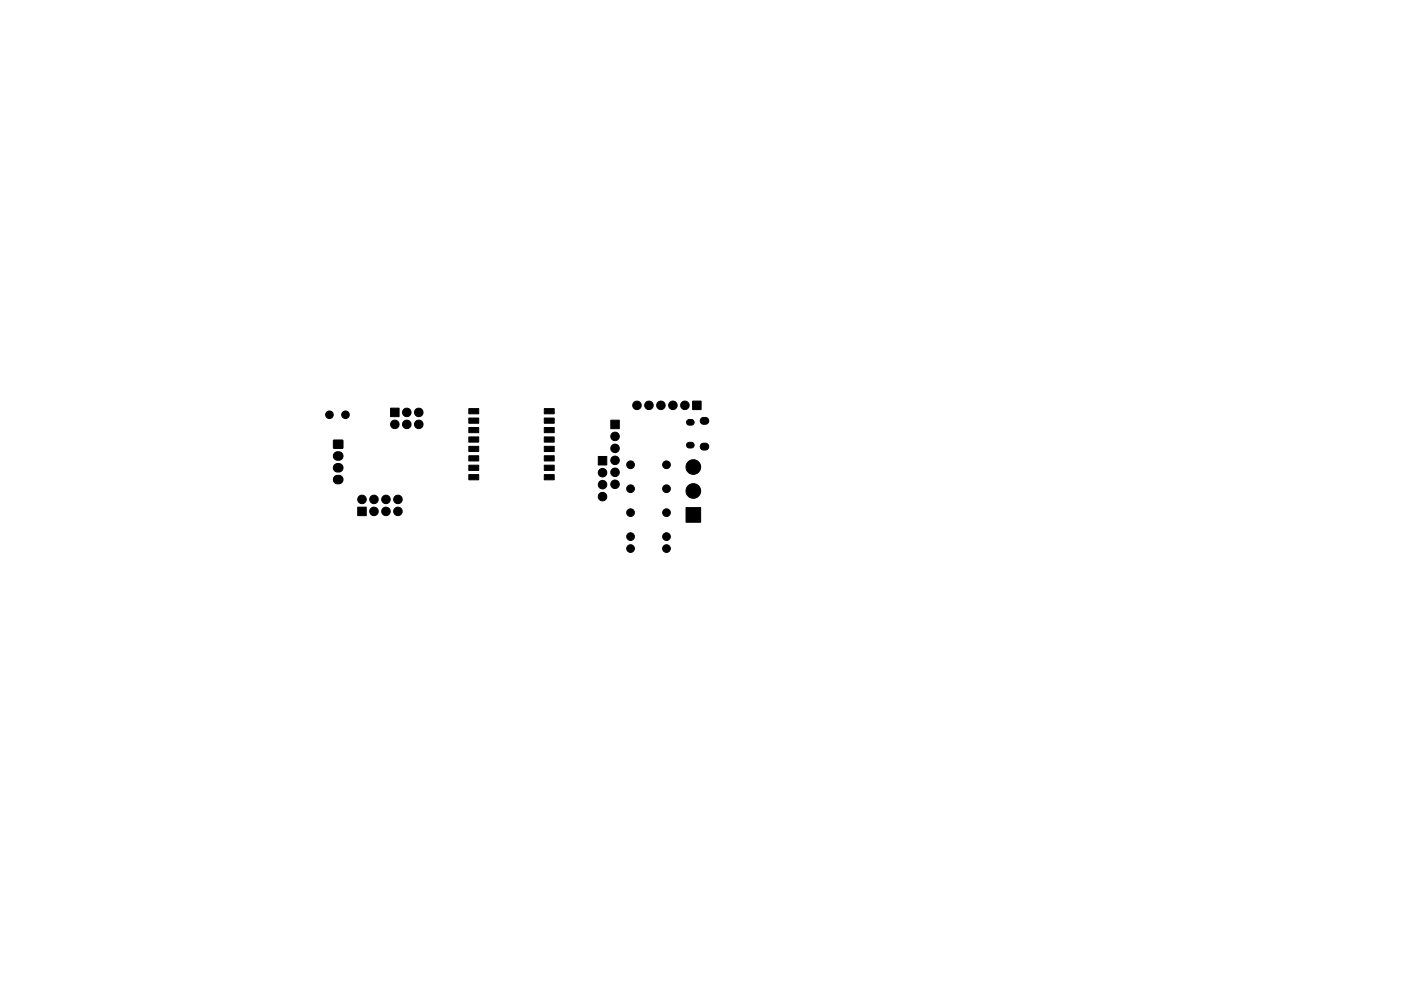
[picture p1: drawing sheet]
<svg xmlns="http://www.w3.org/2000/svg" width="297mm" height="210mm" viewBox="0 0 297 210" stroke-linecap="round" stroke-linejoin="round" font-family="sans-serif">
<g fill="#000" stroke="#000" stroke-width=".21">
<path d="M70.9 98.6l.5-.2 .5-.1a.9 .9 0 0 1 .8 .9 .9 .9 0 0 1-.8 .9h-.4a.91 .91 0 0 1-.8-.5 .91 .91 0 0 1 .2-1zM70.9 96.1l.5-.2 .5-.1a.9 .9 0 0 1 .8 .9 .9 .9 0 0 1-.8 .9h-.4a.9 .9 0 0 1-.8-.5 .9 .9 0 0 1 .2-1zM70.7 93.4h2v1.7h-2zM82.8 86.6h1.8v1.8h-1.8zM99.4 98.7h2.1v1.1h-2.1zM99.4 96.7h2.1v1.1h-2.1zM99.4 94.7h2.1v1.1h-2.1zM99.4 92.7h2.1v1.1h-2.1zM99.4 90.7h2.1v1.1h-2.1zM99.4 88.7h2.1v1.1h-2.1zM99.4 86.7h2.1v1.1h-2.1zM115.4 98.7h2.1v1.1h-2.1z"/>
<path d="M115.4 96.7h2.1v1.1h-2.1zM115.4 94.7h2.1v1.1h-2.1zM115.4 92.7h2.1v1.1h-2.1zM115.4 90.7h2.1v1.1h-2.1zM115.4 88.7h2.1v1.1h-2.1zM115.4 86.7h2.1v1.1h-2.1zM126.8 96.8h1.9v1.8h-1.9zM129.5 89.1h1.8v1.8h-1.8zM145.7 94l.9-.2a.6 .6 0 0 1 .6 .6 .6 .6 0 0 1-.6 .6h-.5a.6 .6 0 0 1-.5-.3 .6 .6 0 0 1 .1-.7zM145.7 89.2l.9-.2a.6 .6 0 0 1 .6 .6 .6 .6 0 0 1-.6 .6h-.5a.6 .6 0 0 1-.5-.4 .6 .6 0 0 1 .1-.6zM146.8 85.1h1.9v1.8h-1.9zM148.7 94.2l.3-.2h.6a.73 .73 0 0 1 .7 .8 .73 .73 0 0 1-.7 .7h-.5a.73 .73 0 0 1-.6-.5 .73 .73 0 0 1 .2-.8z"/>
<path d="M148.7 88.8l.3-.2h.6a.73 .73 0 0 1 .7 .7 .73 .73 0 0 1-.7 .7h-.5a.73 .73 0 0 1-.6-.5 .73 .73 0 0 1 .2-.7zM70.9 101.1l.5-.2 .5-.1a.9 .9 0 0 1 .8 .9 .9 .9 0 0 1-.8 .9h-.4a.9 .9 0 0 1-.8-.5 .9 .9 0 0 1 .2-1zM75.8 107.6h1.9v1.8h-1.9zM99.4 100.7h2.1v1.1h-2.1zM115.4 100.7h2.1v1.1h-2.1zM145.4 107.7h3.2v3.1h-3.2z"/>
<circle cx="69.9" cy="88" r=".8"/>
<circle cx="73.2" cy="88" r=".8"/>
<circle cx="83.7" cy="90" r=".9"/>
<circle cx="86.2" cy="90" r=".9"/>
<circle cx="86.3" cy="87.5" r=".9"/>
<circle cx="88.8" cy="90" r=".9"/>
<circle cx="88.8" cy="87.5" r=".9"/>
<circle cx="130.4" cy="95.1" r=".9"/>
<circle cx="130.4" cy="92.6" r=".9"/>
<circle cx="130.4" cy="97.7" r=".9"/>
<circle cx="133.7" cy="98.6" r=".82"/>
<circle cx="135" cy="86" r=".9"/>
<circle cx="137.6" cy="86" r=".9"/>
<circle cx="140.1" cy="86" r=".9"/>
<circle cx="141.3" cy="98.6" r=".82"/>
<circle cx="142.7" cy="86" r=".9"/>
<circle cx="145.2" cy="86" r=".9"/>
<circle cx="147" cy="99.1" r="1.56"/>
<circle cx="76.7" cy="106" r=".9"/>
<circle cx="79.3" cy="108.5" r=".9"/>
<circle cx="79.3" cy="106" r=".9"/>
<circle cx="81.8" cy="108.5" r=".9"/>
<circle cx="81.8" cy="106" r=".9"/>
<circle cx="84.4" cy="108.5" r=".9"/>
<circle cx="84.4" cy="106" r=".9"/>
<circle cx="127.7" cy="105.4" r=".9"/>
<circle cx="127.8" cy="102.8" r=".9"/>
<circle cx="127.8" cy="100.3" r=".9"/>
<circle cx="130.4" cy="100.2" r=".9"/>
<circle cx="130.4" cy="102.7" r=".9"/>
<circle cx="133.7" cy="103.7" r=".82"/>
<circle cx="133.7" cy="113.8" r=".82"/>
<circle cx="133.7" cy="116.4" r=".82"/>
<circle cx="133.7" cy="108.8" r=".82"/>
<circle cx="141.3" cy="103.7" r=".82"/>
<circle cx="141.3" cy="116.4" r=".82"/>
<circle cx="141.3" cy="108.8" r=".82"/>
<circle cx="141.3" cy="113.8" r=".82"/>
<circle cx="147" cy="104.2" r="1.56"/>
</g>
</svg>
